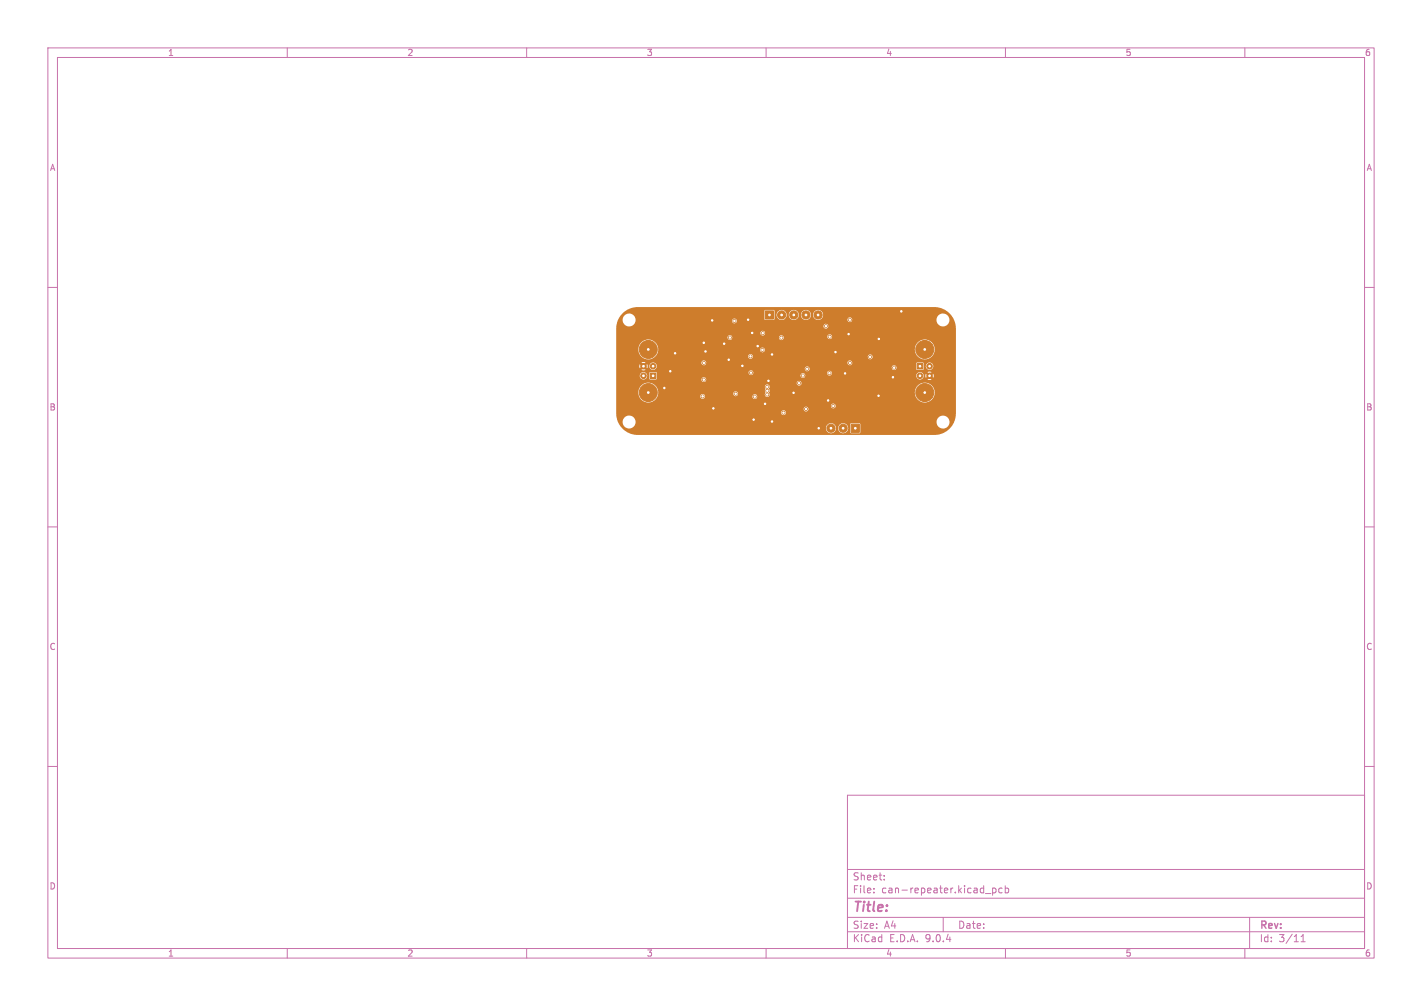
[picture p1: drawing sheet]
<svg xmlns="http://www.w3.org/2000/svg" width="297mm" height="210mm" viewBox="0 0 297 210" stroke-linecap="round" stroke-linejoin="round" font-family="sans-serif">
<defs><g id="words">
<text font-size="2.8" fill="#c872ab" x="178" y="190.9">Title:</text>
<g font-size="2.1" fill="#c872ab">
<text x="178" y="184">Sheet:</text>
<text x="178" y="186.7">File:</text>
<text x="184.1" y="186.7">can-repeater.kicad_pcb</text>
<text x="178" y="196.9">KiCad</text>
<text x="178" y="194.1">Size:</text>
<text x="184.7" y="194.1">A4</text>
<text x="185.7" y="196.9">E.D.A.</text>
<text x="193.3" y="196.9">9.0.4</text>
<text x="200" y="194.1">Date:</text>
<text x="263" y="194.3">Rev:</text>
<text x="263" y="196.9">Id:</text>
<text x="267.1" y="196.9">3/11</text>
</g>
<g font-size="1.8" fill="#c872ab">
<text x="35" y="11.9">1</text>
<text x="85" y="11.9">2</text>
<text x="135" y="11.9">3</text>
<text x="185" y="11.9">4</text>
<text x="235" y="11.9">5</text>
<text x="285" y="11.9">6</text>
<text x="10.3" y="35.9">A</text>
<text x="285.4" y="35.9">A</text>
<text x="10.3" y="85.9">B</text>
<text x="285.3" y="85.9">B</text>
<text x="10.3" y="135.9">C</text>
<text x="285.3" y="135.9">C</text>
<text x="10.3" y="185.9">D</text>
<text x="285.3" y="185.9">D</text>
<text x="35" y="199.9">1</text>
<text x="85" y="199.9">2</text>
<text x="135" y="199.9">3</text>
<text x="185" y="199.9">4</text>
<text x="235" y="199.9">5</text>
<text x="285" y="199.9">6</text>
</g>
</g></defs>
<g fill="none" stroke="#c872ab" stroke-width=".21">
<path d="M10 10h277v190h-277zM12 12h273v186h-273zM60 10v2M110 10v2M160 10v2M210 10v2M260 10v2M10 60h2M285 60h2M10 110h2M285 110h2M10 160h2"/>
<path d="M177 166h108v32h-108zM285 160h2M60 198v2M110 198v2M160 198v2M177 194.5h108M177 191.5h108M177 187.5h108M177 181.5h108M182.5 186.3v.1M182.5 185.5v.1M184.7 183.6v.1"/>
<path d="M184.7 182.8v.1M197 191.5v3M205.8 186.5h1.2M207.3 185.4v1.5M207.3 185.5l.4-.1 .3 .3-.1 .6h-.6M209.3 185.5l-.4-.1-.3 .3 .1 .6h.6M210 185.5l.4-.1 .3 .3-.2 .6h-.5M210 184.9v1.5M210 198v2M260 198v2M261 191.5v6.5M271.7 196.6h.9"/>
<path d="M271.7 195.5l.5-.4v1.5"/>
</g>
<g fill="#ce7d2c" stroke="#ce7d2c" stroke-width=".21">
<path d="M159.9 64.9h1.7v1.7h-1.7z"/>
<path d="M135.8 77.9h1.2v1.1h-1.2z"/>
<path d="M191.6 75.9h1.1v1.1h-1.1z"/>
<path d="M177.8 88.6h1.7v1.7h-1.7z"/>
<circle cx="163.2" cy="65.7" r=".85"/>
<circle cx="165.8" cy="65.7" r=".85"/>
<circle cx="168.3" cy="65.7" r=".85"/>
<circle cx="170.9" cy="65.7" r=".85"/>
<circle cx="136.4" cy="76.4" r=".58"/>
<circle cx="134.4" cy="78.4" r=".58"/>
<circle cx="134.4" cy="76.4" r=".58"/>
<circle cx="135.4" cy="82" r="1.87"/>
<circle cx="135.4" cy="73" r="1.87"/>
<circle cx="192.1" cy="78.4" r=".58"/>
<circle cx="194.1" cy="76.4" r=".58"/>
<circle cx="194.1" cy="78.4" r=".58"/>
<circle cx="193.1" cy="73" r="1.87"/>
<circle cx="193.1" cy="82" r="1.87"/>
<circle cx="176.1" cy="89.4" r=".85"/>
<circle cx="173.6" cy="89.4" r=".85"/>
<circle cx="148.8" cy="66.9" r=".3"/>
<circle cx="152.2" cy="75.1" r=".3"/>
<circle cx="157.1" cy="69.5" r=".3"/>
<circle cx="183.5" cy="82.6" r=".3"/>
<circle cx="147.4" cy="73.4" r=".3"/>
<circle cx="176.5" cy="78" r=".3"/>
<circle cx="161.2" cy="88" r=".3"/>
<circle cx="156.2" cy="66.7" r=".3"/>
<circle cx="140" cy="77.5" r=".3"/>
<circle cx="173" cy="83.6" r=".3"/>
<circle cx="171" cy="89.4" r=".3"/>
<circle cx="158.2" cy="72.3" r=".3"/>
<circle cx="141" cy="73.7" r=".3"/>
<circle cx="138.8" cy="81" r=".3"/>
<circle cx="155" cy="76.4" r=".3"/>
<circle cx="161.2" cy="74" r=".3"/>
<circle cx="165.7" cy="82" r=".3"/>
<circle cx="174.5" cy="73.5" r=".3"/>
<circle cx="177.3" cy="69.7" r=".3"/>
<circle cx="147" cy="71.6" r=".3"/>
<circle cx="188.3" cy="65" r=".3"/>
<circle cx="160.5" cy="79.5" r=".3"/>
<circle cx="149" cy="85.3" r=".3"/>
<circle cx="186.5" cy="78.7" r=".3"/>
<circle cx="159.8" cy="84.3" r=".3"/>
<circle cx="151.2" cy="71.7" r=".3"/>
<circle cx="157.4" cy="87.6" r=".3"/>
<circle cx="183.6" cy="70.7" r=".3"/>
<circle cx="152.5" cy="70.5" r=".3"/>
<circle cx="156.8" cy="74.4" r=".3"/>
<circle cx="153.4" cy="67" r=".3"/>
<circle cx="177.5" cy="66.7" r=".3"/>
<circle cx="159.2" cy="73.1" r=".3"/>
<circle cx="168.4" cy="85.4" r=".3"/>
<circle cx="173.3" cy="70.3" r=".3"/>
<circle cx="157.6" cy="82.8" r=".3"/>
<circle cx="173.3" cy="77.9" r=".3"/>
<circle cx="174" cy="84.8" r=".3"/>
<circle cx="163.6" cy="86.1" r=".3"/>
<circle cx="186.7" cy="76.7" r=".3"/>
<circle cx="159.3" cy="69.6" r=".3"/>
<circle cx="181.7" cy="74.5" r=".3"/>
<circle cx="177.5" cy="75.7" r=".3"/>
<circle cx="153.6" cy="82.2" r=".3"/>
<circle cx="156.9" cy="77.8" r=".3"/>
<circle cx="167.7" cy="78.4" r=".3"/>
<circle cx="168.6" cy="77" r=".3"/>
<circle cx="166.9" cy="80" r=".3"/>
<circle cx="172.5" cy="68.1" r=".3"/>
<circle cx="163.2" cy="70.5" r=".3"/>
<circle cx="147" cy="75.7" r=".3"/>
<circle cx="160.2" cy="80.7" r=".3"/>
<circle cx="160.3" cy="81.6" r=".3"/>
<circle cx="147" cy="79.3" r=".3"/>
<circle cx="146.8" cy="82.8" r=".3"/>
<circle cx="160.2" cy="82.4" r=".3"/>
</g>
<path d="M130 65.4l.7-.5h29v1.7l.1 .2h1.8l.2-1.2h.4a1.06 1.06 0 0 0 1 1.2 1.06 1.06 0 0 0 1.1-1.2h.4v.3a1.06 1.06 0 0 0 1.2 .9 1.06 1.06 0 0 0 .9-1.2h.5v.3a1.06 1.06 0 0 0 1.1 .9 1.06 1.06 0 0 0 1-1.2h.4v.3a1.05 1.05 0 0 0 1.6 .8h5.6v.1a.5 .5 0 0 0 .6 .5 .5 .5 0 0 0 .4-.6h17.6v.2a1.35 1.35 0 0 0 2.1 1.1 1.35 1.35 0 0 0 0-2.4 1.35 1.35 0 0 0-2.1 1.1h-17.6l-.2-.4a.5 .5 0 0 0-.8 .4h-5.6a1.06 1.06 0 0 0 .1-1.8 1.06 1.06 0 0 0-1.7 .7h-.4l-.1-.2a1.06 1.06 0 0 0-1.1-.7 1.06 1.06 0 0 0-.9 .9h-.5v-.2a1.06 1.06 0 0 0-1.1-.7 1.06 1.06 0 0 0-1 .9h-.4v-.2a1.06 1.06 0 0 0-1.2-.7 1.06 1.06 0 0 0-.9 .9h-.4v-.7l-.2-.2h-1.8l-.1 .2h-29l1.3-.6 1.2-.2h61.9a4.5 4.5 0 0 1 4.5 4.5v17.7a4.5 4.5 0 0 1-4.5 4.5h-61.9a4.5 4.5 0 0 1-4.2-2.8h1l.1 .4a1.35 1.35 0 0 0 1.9 .9h40.5v.2a1.06 1.06 0 0 0 1.2 1 1.06 1.06 0 0 0 .9-1.2h.4v.2a1.05 1.05 0 0 0 1.6 .8 1.05 1.05 0 0 0 .1-1.8h.9v1.8l.1 .1 1.8 .1 .2-.2v-1.8l-.1-.1-3 .1a1.05 1.05 0 0 0-1.6 .8h-.4v-.2a1.06 1.06 0 0 0-1.1-.8 1.06 1.06 0 0 0-1 1h-40.4a1.35 1.35 0 0 0 .7-1.3h62.8v.2a1.35 1.35 0 0 0 2.1 1.1 1.35 1.35 0 0 0 0-2.3 1.35 1.35 0 0 0-2.1 1h-62.8a1.35 1.35 0 0 0-1.4-1.3 1.35 1.35 0 0 0-1.4 1.3h-1l-.2-.9-.1-1h34.4a.5 .5 0 0 0 .7 .5 .5 .5 0 0 0 .2-.8 .5 .5 0 0 0-.8 .2l-.1 .1h-34.4v-.8h39.2a.5 .5 0 0 0 .6 .6 .5 .5 0 0 0 .2-.8 .5 .5 0 0 0-.8 .1v.1h-39.2v-.6h44.8a.5 .5 0 0 0 .7 .5 .5 .5 0 0 0 .2-.8 .5 .5 0 0 0-.8 .2l-.1 .1h-44.8v-2.9h4.6a2.08 2.08 0 0 0 1.7 2.2 2.08 2.08 0 0 0 2.3-1.3h8.9v.1a.5 .5 0 0 0 .6 .5 .5 .5 0 0 0 .5-.6h9.8v.2a.5 .5 0 0 0 .6 .4 .5 .5 0 0 0 .5-.5 .5 .5 0 0 0-.5-.5h2v.1a.54 .54 0 0 0 .8 .4 .54 .54 0 0 0 .1-.9l30.5-.1v.3a2.08 2.08 0 0 0 3.1 1.6 2.08 2.08 0 0 0 0-3.5 2.08 2.08 0 0 0-3.1 1.6h-30.4l.1-.3-.2-.3a.54 .54 0 0 0 0-.8 .54 .54 0 0 0-.8 0 .54 .54 0 0 0 .1 .8l-.2 1.1h-2.1l-.5 .4h-9.8l-.4-.4a.5 .5 0 0 0-.7 .4h-8.9l.2-.6h15.6v.2a.5 .5 0 0 0 .8 .3 .5 .5 0 0 0 0-.8 .5 .5 0 0 0-.8 .3h-15.6a2.07 2.07 0 0 0-1.6-2.2h30.5v.2a.5 .5 0 0 0 .8 .3 .5 .5 0 0 0 0-.8 .5 .5 0 0 0-.8 .3h-30.6a2.08 2.08 0 0 0-2.5 1.9h-4.6v-3.4h4.9v.1a.78 .78 0 0 0 1.2 .6 .78 .78 0 0 0 .1-1.2h.7v1.1l.2 .2h10.7v.1a.5 .5 0 0 0 .8 .4 .5 .5 0 0 0 0-.9 .5 .5 0 0 0-.8 .4h-9.4l.1-.9h30a.5 .5 0 0 0 .7 .6 .5 .5 0 0 0 .2-.8 .5 .5 0 0 0-.9 .1v.1h-30l-.1-.6h19.2l.1 .3a.5 .5 0 0 0 .6 .3 .5 .5 0 0 0 .4-.5h15.3l.1 .4 .4 .2h18.2v.1a.78 .78 0 0 0 .8 .7h2.4l-.5-.4-.4 .4h-1.5l.6-.3 .1-.5h.4l.1 .5 .4-.5v.1a.35 .35 0 0 0 .4 .3 .35 .35 0 0 0 .3-.3l.4 .4v-.9l-.4 .5a.38 .38 0 0 0-.4-.4 .38 .38 0 0 0-.3 .3l-.4-.4-.1 .4h-.4l-.1-.4-.6-.3h1.5l.4 .4 .5-.4h-2.4a.78 .78 0 0 0-.8 .7h-18a.5 .5 0 0 0 .2-.9 .5 .5 0 0 0-.9 .3h-15.3l-.3-.4a.5 .5 0 0 0-.8 .3h-20.5l-.2 .2h-.7a.78 .78 0 0 0-1.3 .5h-4.9v-1.2h6.1l-.4-.4-.4 .4h-5.3v-.8h4.8l.1 .5 .4-.5a.35 .35 0 0 0 .4 .4 .35 .35 0 0 0 .4-.3l.4 .4 .1-.5h.3a.78 .78 0 0 0 .5 .8 .78 .78 0 0 0 .9-.3h31.1v.2a.5 .5 0 0 0 .7 .4 .5 .5 0 0 0 .2-.8h17.2v.1a.5 .5 0 0 0 .8 .4 .5 .5 0 0 0 0-.9 .5 .5 0 0 0-.8 .4h-17.2l-.2-.2a.5 .5 0 0 0-.7 .4h-31.1l.1-.1a.78 .78 0 0 0-.6-1.1h10v.1a.5 .5 0 0 0 .6 .5 .5 .5 0 0 0 .4-.6h29.5v.1a.5 .5 0 0 0 .5 .5 .5 .5 0 0 0 .5-.4h13.4v1.1l.2 .2h1.2l.1-.8h.5a.78 .78 0 0 0 1 .8 .78 .78 0 0 0 .3-1.3 .78 .78 0 0 0-1.3 .3v.2h-.5v-.6l-.2-.1h-1.1l-.2 .2h-13.4v-.3l-.3-.3a.5 .5 0 0 0-.7 .4h-29.5l-.3-.4a.5 .5 0 0 0-.7 .4h-10a.78 .78 0 0 0-.9 .7h-.3l-.1-.4-.5 .4a.38 .38 0 0 0-.3-.3 .38 .38 0 0 0-.4 .3l-.4-.4-.1 .4h-4.8v-.7h5.3l.4 .4 .4-.4h-6.1v-2.9h4.6v.3a2.08 2.08 0 0 0 1.4 1.8 2.08 2.08 0 0 0 2.3-.6h19.2v.2a.5 .5 0 0 0 .6 .4 .5 .5 0 0 0 .5-.5h23.9v.2a.5 .5 0 0 0 .8 .3 .5 .5 0 0 0 0-.8 .5 .5 0 0 0-.8 .3h-23.9l-.3-.4a.5 .5 0 0 0-.8 .3h-19.2l.4-.7 .1-.6h21.2v.1a.5 .5 0 0 0 .7 .4 .5 .5 0 0 0 .3-.7h31.4v.3a2.08 2.08 0 0 0 3.1 1.6 2.08 2.08 0 0 0 0-3.5 2.08 2.08 0 0 0-3.1 1.6h-31.4l-.2-.2a.5 .5 0 0 0-.8 .4h-21.2v-.2a2.08 2.08 0 0 0-2.1-1.9 2.08 2.08 0 0 0-2.1 1.9h-4.6v-2.4h23.2v.1a.5 .5 0 0 0 .6 .5 .5 .5 0 0 0 .5-.6h9.7v.2a.5 .5 0 0 0 .7 .4 .5 .5 0 0 0 .2-.8h9.2v.2a.5 .5 0 0 0 .8 .3 .5 .5 0 0 0 0-.8 .5 .5 0 0 0-.8 .3h-9.2l-.2-.1a.5 .5 0 0 0-.7 .3h-9.7l-.3-.4a.5 .5 0 0 0-.8 .4h-23.2v-.9h30.1v.1a.5 .5 0 0 0 .8 .4 .5 .5 0 0 0 0-.9 .5 .5 0 0 0-.8 .4h-30.1l.1-1.7 .3-1.1h.9v.2a1.35 1.35 0 0 0 2 1.1h40v.2a.5 .5 0 0 0 .8 .3 .5 .5 0 0 0 0-.8 .5 .5 0 0 0-.8 .3h-40l.6-.5 .1-.6h20.2v.2a.5 .5 0 0 0 .8 .3 .5 .5 0 0 0 0-.8 .5 .5 0 0 0-.8 .3h-20.1a1.35 1.35 0 0 0-1.3-1.5 1.35 1.35 0 0 0-1.5 1.3h-.9z" fill="#ce7d2c"/>
<g fill="#fff" stroke="#fff" stroke-width=".21">
<circle cx="148.7" cy="66.9" r=".15"/>
<circle cx="152.2" cy="75.1" r=".15"/>
<circle cx="157.1" cy="69.5" r=".15"/>
<circle cx="183.5" cy="82.6" r=".15"/>
<circle cx="147.4" cy="73.4" r=".15"/>
<circle cx="176.5" cy="77.9" r=".15"/>
<circle cx="161.2" cy="88" r=".15"/>
<circle cx="156.2" cy="66.8" r=".15"/>
<circle cx="140" cy="77.5" r=".15"/>
<circle cx="173" cy="83.6" r=".15"/>
<circle cx="171" cy="89.4" r=".15"/>
<circle cx="158.2" cy="72.2" r=".15"/>
<circle cx="141" cy="73.8" r=".15"/>
<circle cx="138.7" cy="81" r=".15"/>
<circle cx="155.1" cy="76.4" r=".15"/>
<circle cx="161.2" cy="74" r=".15"/>
<circle cx="165.8" cy="82" r=".15"/>
<circle cx="174.5" cy="73.5" r=".15"/>
<circle cx="177.2" cy="69.8" r=".15"/>
<circle cx="147" cy="71.6" r=".15"/>
<circle cx="188.2" cy="65" r=".15"/>
<circle cx="160.5" cy="79.5" r=".15"/>
<circle cx="149" cy="85.2" r=".15"/>
<circle cx="186.5" cy="78.8" r=".15"/>
<circle cx="159.8" cy="84.3" r=".15"/>
<circle cx="151.2" cy="71.8" r=".15"/>
<circle cx="157.4" cy="87.6" r=".15"/>
<circle cx="183.5" cy="70.8" r=".15"/>
<circle cx="152.4" cy="70.5" r=".15"/>
<circle cx="156.7" cy="74.4" r=".15"/>
<circle cx="153.4" cy="67" r=".15"/>
<circle cx="177.5" cy="66.8" r=".15"/>
<circle cx="159.2" cy="73" r=".15"/>
<circle cx="168.4" cy="85.4" r=".15"/>
<circle cx="173.3" cy="70.3" r=".15"/>
<circle cx="157.7" cy="82.8" r=".15"/>
<circle cx="173.2" cy="77.9" r=".15"/>
<circle cx="174.1" cy="84.7" r=".15"/>
<circle cx="163.6" cy="86.2" r=".15"/>
<circle cx="186.8" cy="76.8" r=".15"/>
<circle cx="159.3" cy="69.5" r=".15"/>
<circle cx="181.8" cy="74.5" r=".15"/>
<circle cx="177.5" cy="75.8" r=".15"/>
<circle cx="153.7" cy="82.2" r=".15"/>
<circle cx="156.8" cy="77.8" r=".15"/>
<circle cx="167.7" cy="78.4" r=".15"/>
<circle cx="168.6" cy="77" r=".15"/>
<circle cx="166.9" cy="80" r=".15"/>
<circle cx="172.5" cy="68.1" r=".15"/>
<circle cx="163.2" cy="70.5" r=".15"/>
<circle cx="147" cy="75.8" r=".15"/>
<circle cx="160.2" cy="80.8" r=".15"/>
<circle cx="160.3" cy="81.6" r=".15"/>
<circle cx="147" cy="79.2" r=".15"/>
<circle cx="146.7" cy="82.8" r=".15"/>
<circle cx="160.2" cy="82.4" r=".15"/>
<circle cx="197" cy="88.1" r=".18"/>
<circle cx="160.7" cy="65.7" r=".17"/>
<circle cx="163.3" cy="65.7" r=".17"/>
<circle cx="165.8" cy="65.7" r=".17"/>
<circle cx="168.3" cy="65.7" r=".17"/>
<circle cx="170.9" cy="65.7" r=".17"/>
<circle cx="136.4" cy="78.4" r=".17"/>
<circle cx="136.4" cy="76.4" r=".17"/>
<circle cx="134.4" cy="78.4" r=".17"/>
<circle cx="134.4" cy="76.4" r=".17"/>
<circle cx="135.4" cy="82" r=".17"/>
<circle cx="135.4" cy="73" r=".17"/>
<circle cx="192.1" cy="76.4" r=".17"/>
<circle cx="192.1" cy="78.4" r=".17"/>
<circle cx="194.1" cy="76.4" r=".17"/>
<circle cx="194.1" cy="78.4" r=".17"/>
<circle cx="193.1" cy="73" r=".17"/>
<circle cx="193.1" cy="82" r=".17"/>
<circle cx="131.4" cy="88.1" r=".18"/>
<circle cx="197" cy="66.8" r=".17"/>
<circle cx="178.6" cy="89.4" r=".17"/>
<circle cx="176.1" cy="89.4" r=".17"/>
<circle cx="173.6" cy="89.4" r=".17"/>
<circle cx="131.4" cy="66.8" r=".17"/>
</g>
<use href="#words"/>
</svg>
